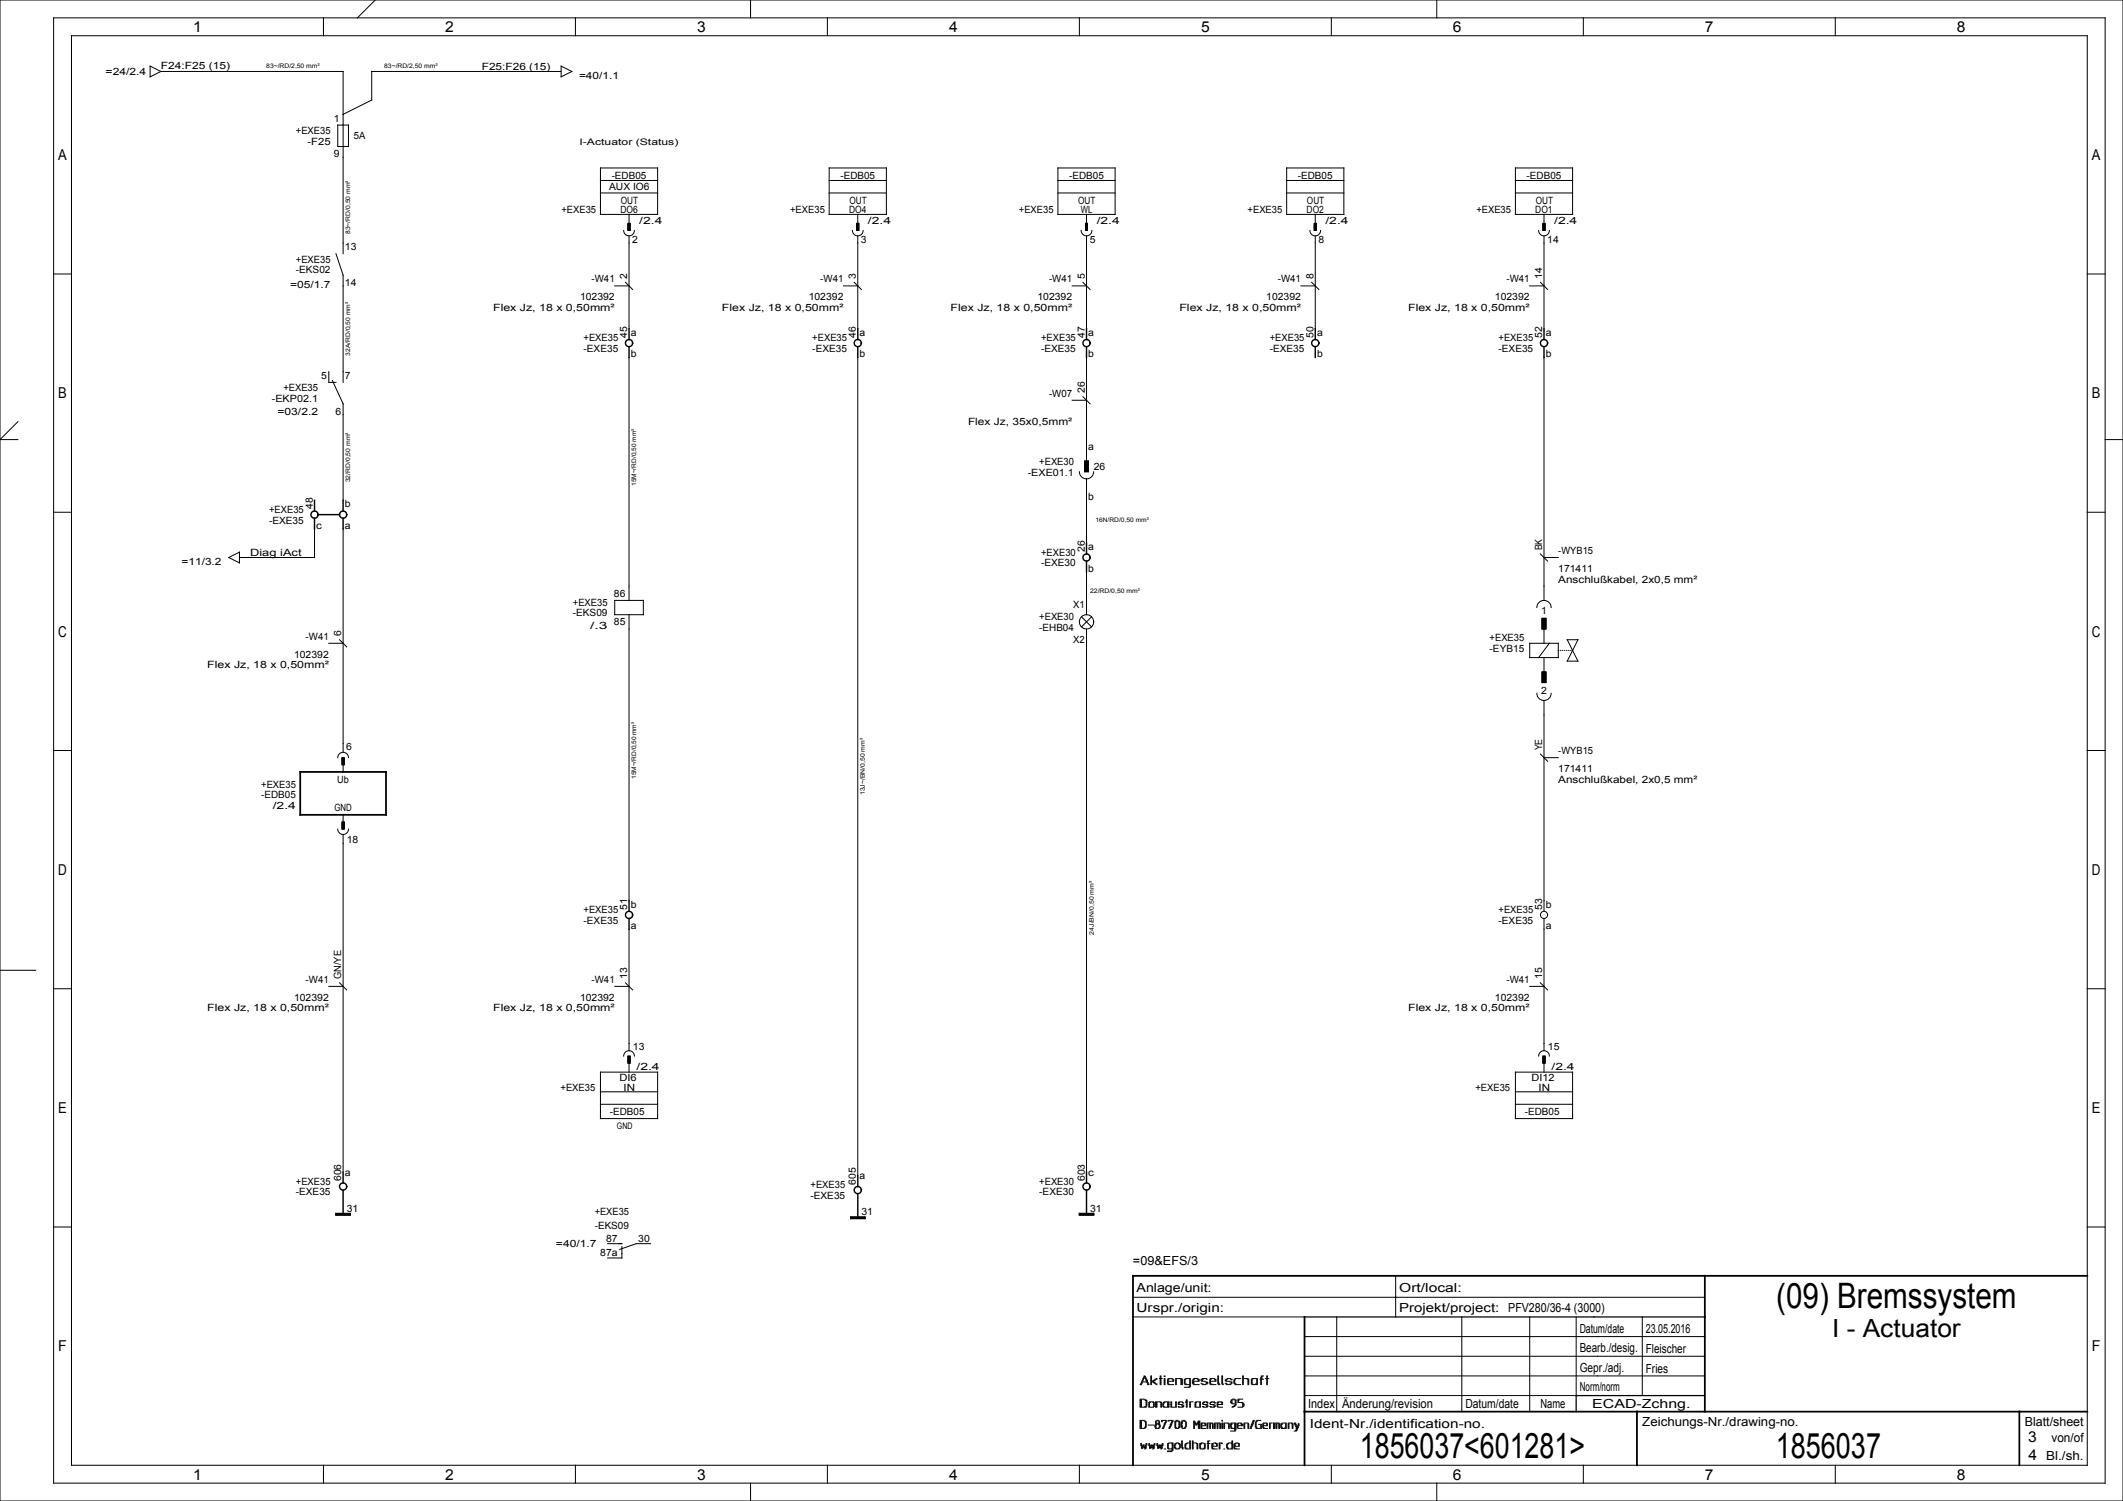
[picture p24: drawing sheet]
<svg xmlns="http://www.w3.org/2000/svg" width="594mm" height="420mm" viewBox="0 0 594 420" stroke-linecap="round" stroke-linejoin="round" font-family="sans-serif">
<defs><g id="words">
<g font-size="9.8">
<text x="497" y="365.9">(09) Bremssystem</text>
<text x="380.5" y="408">1856037&lt;601281&gt;</text>
<text x="496.9" y="408">1856037</text>
</g>
<text font-size="7" x="512.6" y="374.1">I - Actuator</text>
<g font-size="4.2">
<text x="54" y="9">1</text>
<text x="124.5" y="9">2</text>
<text x="195" y="9">3</text>
<text x="265.5" y="9">4</text>
<text x="336" y="9">5</text>
<text x="406.5" y="9">6</text>
<text x="477" y="9">7</text>
<text x="547.5" y="9">8</text>
<text x="16.3" y="44.8">A</text>
<text x="585.3" y="44.8">A</text>
<text x="16.3" y="111.5">B</text>
<text x="585.3" y="111.5">B</text>
<text x="16.3" y="178.2">C</text>
<text x="585.3" y="178.2">C</text>
<text x="16.3" y="244.8">D</text>
<text x="585.3" y="244.8">D</text>
<text x="16.3" y="311.5">E</text>
<text x="585.3" y="311.5">E</text>
<text x="16.3" y="378.2">F</text>
<text x="585.3" y="378.2">F</text>
<text x="567.5" y="403.5">3</text>
<text x="54" y="414">1</text>
<text x="124.5" y="414">2</text>
<text x="195" y="414">3</text>
<text x="265.5" y="414">4</text>
<text x="336" y="414">5</text>
<text x="406.5" y="414">6</text>
<text x="477" y="414">7</text>
<text x="547.5" y="414">8</text>
<text x="567.5" y="408.5">4</text>
</g>
<g font-size="3.5">
<text x="317" y="354">=09&amp;EFS/3</text>
<text x="318" y="361.5">Anlage/unit:</text>
<text x="391.5" y="361.5">Ort/local:</text>
<text x="318" y="367">Urspr./origin:</text>
<text x="391.5" y="367">Projekt/project:</text>
<text x="422" y="367">PFV280/36-4 (3000)</text>
<text x="442" y="372.9">Datum/date</text>
<text x="460.5" y="373">23.05.2016</text>
<text x="442" y="383.9">Gepr./adj.</text>
<text x="442" y="378.4">Bearb./desig.</text>
<text x="460.5" y="378.5">Fleischer</text>
<text x="442" y="389.3">Norm/norm</text>
<text x="460.5" y="384">Fries</text>
<text x="366" y="394">Index</text>
<text x="375.5" y="394">Änderung/revision</text>
<text x="410" y="394">Datum/date</text>
<text x="431" y="394">Name</text>
<text x="445.5" y="394">ECAD-Zchng.</text>
<text x="366.5" y="399.5">Ident-Nr./identification-no.</text>
<text x="459.5" y="399">Zeichungs-Nr./drawing-no.</text>
<text x="566.5" y="399">Blatt/sheet</text>
<text x="574" y="403.5">von/of</text>
<text x="572.5" y="408.5">Bl./sh.</text>
</g>
<g font-size="2.8">
<text x="29.6" y="21">=24/2.4</text>
<text x="45" y="19.4">F24:F25 (15)</text>
<text x="134.8" y="19.5">F25:F26 (15)</text>
<text x="162" y="22">=40/1.1</text>
<text x="93.4" y="34">1</text>
<text x="82.8" y="37.5">+EXE35</text>
<text x="86" y="40.5">-F25</text>
<text x="99" y="39">5A</text>
<text x="93.4" y="44">9</text>
<text x="170.4" y="53.2">AUX IO6</text>
<text x="171.1" y="50">-EDB05</text>
<text x="235.1" y="50">-EDB05</text>
<text x="299.1" y="50">-EDB05</text>
<text x="363.1" y="50">-EDB05</text>
<text x="427.1" y="50">-EDB05</text>
<text x="157.1" y="59.7">+EXE35</text>
<text x="173.6" y="59.6">DO6</text>
<text x="173.7" y="57">OUT</text>
<text x="221.1" y="59.7">+EXE35</text>
<text x="237.6" y="59.6">DO4</text>
<text x="237.7" y="57">OUT</text>
<text x="285.1" y="59.7">+EXE35</text>
<text x="301.7" y="57">OUT</text>
<text x="302.4" y="59.6">WL</text>
<text x="349.1" y="59.7">+EXE35</text>
<text x="365.6" y="59.6">DO2</text>
<text x="365.7" y="57">OUT</text>
<text x="413.1" y="59.7">+EXE35</text>
<text x="429.6" y="59.6">DO1</text>
<text x="429.7" y="57">OUT</text>
<text x="178.8" y="62.6">/2.4</text>
<text x="242.9" y="62.6">/2.4</text>
<text x="306.8" y="62.6">/2.4</text>
<text x="370.8" y="62.6">/2.4</text>
<text x="434.9" y="62.6">/2.4</text>
<text x="96.5" y="70">13</text>
<text x="176.9" y="68">2</text>
<text x="240.9" y="68">3</text>
<text x="304.9" y="68">5</text>
<text x="368.9" y="68">8</text>
<text x="432.9" y="68">14</text>
<text x="82.8" y="73.5">+EXE35</text>
<text x="82.8" y="76.5">-EKS02</text>
<text x="175.5" y="78" transform="rotate(-90 175.5 78)">2</text>
<text x="239.5" y="78" transform="rotate(-90 239.5 78)">3</text>
<text x="303.5" y="78" transform="rotate(-90 303.5 78)">5</text>
<text x="367.5" y="78" transform="rotate(-90 367.5 78)">8</text>
<text x="431.5" y="78" transform="rotate(-90 431.5 78)">14</text>
<text x="81.2" y="80.5">=05/1.7</text>
<text x="96.5" y="80">14</text>
<text x="162.3" y="84">102392</text>
<text x="165.5" y="79">-W41</text>
<text x="226.3" y="84">102392</text>
<text x="229.5" y="79">-W41</text>
<text x="290.3" y="84">102392</text>
<text x="293.5" y="79">-W41</text>
<text x="354.3" y="84">102392</text>
<text x="357.5" y="79">-W41</text>
<text x="418.3" y="84">102392</text>
<text x="421.5" y="79">-W41</text>
<text x="138" y="87">Flex Jz, 18 x 0,50mm²</text>
<text x="202" y="87">Flex Jz, 18 x 0,50mm²</text>
<text x="266" y="87">Flex Jz, 18 x 0,50mm²</text>
<text x="330" y="87">Flex Jz, 18 x 0,50mm²</text>
<text x="394" y="87">Flex Jz, 18 x 0,50mm²</text>
<text x="163.3" y="95.5">+EXE35</text>
<text x="175.5" y="94.5" transform="rotate(-90 175.5 94.5)">45</text>
<text x="176.5" y="94">a</text>
<text x="227.3" y="95.5">+EXE35</text>
<text x="239.5" y="94.5" transform="rotate(-90 239.5 94.5)">46</text>
<text x="240.5" y="94">a</text>
<text x="291.3" y="95.5">+EXE35</text>
<text x="303.5" y="94.5" transform="rotate(-90 303.5 94.5)">47</text>
<text x="304.5" y="94">a</text>
<text x="355.3" y="95.5">+EXE35</text>
<text x="367.5" y="94.5" transform="rotate(-90 367.5 94.5)">50</text>
<text x="368.5" y="94">a</text>
<text x="419.3" y="95.5">+EXE35</text>
<text x="431.5" y="94.5" transform="rotate(-90 431.5 94.5)">52</text>
<text x="432.5" y="94">a</text>
<text x="163.3" y="98.5">-EXE35</text>
<text x="176.5" y="100">b</text>
<text x="227.3" y="98.5">-EXE35</text>
<text x="240.5" y="100">b</text>
<text x="291.3" y="98.5">-EXE35</text>
<text x="304.5" y="100">b</text>
<text x="355.3" y="98.5">-EXE35</text>
<text x="368.5" y="100">b</text>
<text x="419.3" y="98.5">-EXE35</text>
<text x="432.5" y="100">b</text>
<text x="89.9" y="106">5</text>
<text x="96.5" y="106">7</text>
<text x="76" y="112.5">-EKP02.1</text>
<text x="79.3" y="109.5">+EXE35</text>
<text x="293.5" y="111">-W07</text>
<text x="303.5" y="110" transform="rotate(-90 303.5 110)">26</text>
<text x="77.7" y="116">=03/2.2</text>
<text x="93.9" y="116">6</text>
<text x="270.8" y="119">Flex Jz, 35x0,5mm²</text>
<text x="304.5" y="126">a</text>
<text x="290.8" y="130.2">+EXE30</text>
<text x="306" y="131.5">26</text>
<text x="287.5" y="133.2">-EXE01.1</text>
<text x="75.3" y="143.5">+EXE35</text>
<text x="87.5" y="142.5" transform="rotate(-90 87.5 142.5)">48</text>
<text x="96.5" y="142">b</text>
<text x="304.5" y="140">b</text>
<text x="75.3" y="146.5">-EXE35</text>
<text x="88.5" y="148">c</text>
<text x="96.5" y="148">a</text>
<text x="70" y="155.5">Diag iAct</text>
<text x="291.3" y="155.5">+EXE30</text>
<text x="303.5" y="154.5" transform="rotate(-90 303.5 154.5)">26</text>
<text x="304.5" y="154">a</text>
<text x="431.5" y="154" transform="rotate(-90 431.5 154)">BK</text>
<text x="436" y="155">-WYB15</text>
<text x="50.8" y="158">=11/3.2</text>
<text x="291.3" y="158.5">-EXE30</text>
<text x="304.5" y="160">b</text>
<text x="436" y="160">171411</text>
<text x="171.8" y="167">86</text>
<text x="436" y="163">Anschlußkabel, 2x0,5 mm²</text>
<text x="160.3" y="169.5">+EXE35</text>
<text x="160.3" y="172.5">-EKS09</text>
<text x="290.8" y="173.5">+EXE30</text>
<text x="300.3" y="170">X1</text>
<text x="431.2" y="171.9">1</text>
<text x="85.5" y="179">-W41</text>
<text x="95.5" y="178" transform="rotate(-90 95.5 178)">6</text>
<text x="165.1" y="176">/.3</text>
<text x="171.8" y="175">85</text>
<text x="290.8" y="176.5">-EHB04</text>
<text x="300.3" y="180">X2</text>
<text x="416.8" y="179.5">+EXE35</text>
<text x="82.3" y="184">102392</text>
<text x="416.8" y="182.5">-EYB15</text>
<text x="58" y="187">Flex Jz, 18 x 0,50mm²</text>
<text x="431.2" y="194.2">2</text>
<text x="96.9" y="209.9">6</text>
<text x="431.5" y="210" transform="rotate(-90 431.5 210)">YE</text>
<text x="436" y="216">171411</text>
<text x="436" y="211">-WYB15</text>
<text x="73.1" y="220.6">+EXE35</text>
<text x="94.4" y="219">Ub</text>
<text x="436" y="219">Anschlußkabel, 2x0,5 mm²</text>
<text x="73.1" y="223.2">-EDB05</text>
<text x="76.3" y="226.3">/2.4</text>
<text x="93.6" y="227">GND</text>
<text x="97" y="236">18</text>
<text x="163.3" y="255.5">+EXE35</text>
<text x="175.5" y="254.5" transform="rotate(-90 175.5 254.5)">51</text>
<text x="176.5" y="254">b</text>
<text x="419.3" y="255.5">+EXE35</text>
<text x="431.5" y="254.5" transform="rotate(-90 431.5 254.5)">53</text>
<text x="432.5" y="254">b</text>
<text x="163.3" y="258.5">-EXE35</text>
<text x="176.5" y="260">a</text>
<text x="419.3" y="258.5">-EXE35</text>
<text x="432.5" y="260">a</text>
<text x="85.5" y="275">-W41</text>
<text x="95.5" y="274" transform="rotate(-90 95.5 274)">GN/YE</text>
<text x="165.5" y="275">-W41</text>
<text x="175.5" y="274" transform="rotate(-90 175.5 274)">13</text>
<text x="421.5" y="275">-W41</text>
<text x="431.5" y="274" transform="rotate(-90 431.5 274)">15</text>
<text x="82.3" y="280">102392</text>
<text x="162.3" y="280">102392</text>
<text x="418.3" y="280">102392</text>
<text x="58" y="283">Flex Jz, 18 x 0,50mm²</text>
<text x="138" y="283">Flex Jz, 18 x 0,50mm²</text>
<text x="394" y="283">Flex Jz, 18 x 0,50mm²</text>
<text x="177.1" y="293.9">13</text>
<text x="433.1" y="293.9">15</text>
<text x="178.1" y="299.4">/2.4</text>
<text x="434.1" y="299.4">/2.4</text>
<text x="156.8" y="305.2">+EXE35</text>
<text x="173.3" y="302.4">DI6</text>
<text x="174.5" y="305.3">IN</text>
<text x="412.8" y="305.2">+EXE35</text>
<text x="428.5" y="302.4">DI12</text>
<text x="430.5" y="305.3">IN</text>
<text x="170.6" y="312">-EDB05</text>
<text x="426.6" y="312">-EDB05</text>
<text x="96.5" y="329">a</text>
<text x="304.5" y="329">c</text>
<text x="82.8" y="334.5">-EXE35</text>
<text x="82.8" y="331.5">+EXE35</text>
<text x="95.5" y="330.5" transform="rotate(-90 95.5 330.5)">606</text>
<text x="226.8" y="332.5">+EXE35</text>
<text x="226.8" y="335.5">-EXE35</text>
<text x="239.5" y="331.5" transform="rotate(-90 239.5 331.5)">605</text>
<text x="240.5" y="330">a</text>
<text x="290.8" y="334.5">-EXE30</text>
<text x="290.8" y="331.5">+EXE30</text>
<text x="303.5" y="330.5" transform="rotate(-90 303.5 330.5)">603</text>
<text x="97" y="339">31</text>
<text x="166.4" y="340">+EXE35</text>
<text x="241" y="340">31</text>
<text x="305" y="339">31</text>
<text x="166.4" y="344">-EKS09</text>
<text x="169.6" y="347.4">87</text>
<text x="178.6" y="347.4">30</text>
<text x="155.6" y="349">=40/1.7</text>
<text x="167.9" y="351.4">87a</text>
</g>
<g font-size="2.5">
<text x="162.1" y="40.5">I-Actuator (Status)</text>
<text x="172.6" y="315.8">GND</text>
</g>
<g font-size="1.7">
<text x="74.5" y="19">83~/RD/2,50 mm²</text>
<text x="107.5" y="19">83~/RD/2,50 mm²</text>
<text x="98" y="65.5" transform="rotate(-90 98 65.5)">83~/RD/0,50 mm²</text>
<text x="98" y="99.5" transform="rotate(-90 98 99.5)">32A/RD/0,50 mm²</text>
<text x="98" y="135" transform="rotate(-90 98 135)">32/RD/0,50 mm²</text>
<text x="178" y="136" transform="rotate(-90 178 136)">15M~/RD/0,50 mm²</text>
<text x="306.5" y="146">16N/RD/0,50 mm²</text>
<text x="305" y="166">22/RD/0,50 mm²</text>
<text x="178" y="218" transform="rotate(-90 178 218)">15M~/RD/0,50 mm²</text>
<text x="242" y="222.5" transform="rotate(-90 242 222.5)">13J~/BN/0,50 mm²</text>
<text x="306" y="261.5" transform="rotate(-90 306 261.5)">24J/BN/0,50 mm²</text>
</g>
</g></defs>
<g fill="none" stroke="#000" stroke-width=".28">
<path d="M0 0h594v420h-594zM15 5h574v410h-574zM20 10h564v400h-564zM42 18.5l3 1.5-3 1.5zM90.5 5v5M105 0l-5 5M157 18.5l3 1.5-3 1.5zM161 5v5M210 0v5M231.5 5v5M302 5v5M372.5 5v5"/>
<path d="M402 0v5M443 5v5M513.5 5v5M45 20h51v51M94.5 35h3v6h-3zM157 20h-53v8l-8 4M168 54h16M168 47h16v13h-16zM168 50.5h16M232 54h16M232 47h16v13h-16zM232 50.5h16"/>
<path d="M296 54h16M296 47h16v13h-16zM296 50.5h16M360 54h16M360 47h16v13h-16zM360 50.5h16M424 47h16v13h-16zM424 54h16M424 50.5h16M15 76.7h5M94 71l2 6v30M172 80h4"/>
<path d="M174.5 64.5a1.5 1.5 0 0 0 1.5 1.5 1.5 1.5 0 0 0 1.5-1.5M175 79l2 2M175.8 62.5h.4v2h-.4zM175.8 62.6h.4M175.8 62.7h.4M175.8 62.8h.4M175.8 62.9h.4M175.8 63h.4M175.8 63.1h.4M175.8 63.2h.4M175.8 63.3h.4M175.8 63.4h.4"/>
<path d="M175.8 63.5h.4M175.8 63.6h.4M175.8 63.7h.4M175.8 63.8h.4M175.8 63.9h.4M175.8 64h.4M175.8 64.1h.4M175.8 64.2h.4M175.8 64.3h.4M175.8 64.4h.4M176 60v2.5M176 66v26"/>
<path d="M236 80h4M238.5 64.5a1.5 1.5 0 0 0 1.5 1.5 1.5 1.5 0 0 0 1.5-1.5M239 79l2 2M239.7 62.5h.6v2h-.6zM239.7 62.6h.6M239.7 62.7h.6M239.7 62.8h.6M239.7 62.9h.6M239.7 63h.6M239.7 63.1h.6M239.7 63.2h.6M239.7 63.3h.6"/>
<path d="M239.7 63.4h.6M239.7 63.5h.6M239.7 63.6h.6M239.7 63.7h.6M239.7 63.8h.6M239.7 63.9h.6M239.7 64h.6M239.7 64.1h.6M239.7 64.2h.6M239.7 64.3h.6M239.7 64.4h.6M240 60v2.5"/>
<path d="M240 66v26M300 80h4M302.5 64.5a1.5 1.5 0 0 0 1.5 1.5 1.5 1.5 0 0 0 1.5-1.5M303 79l2 2M303.8 62.5h.5v2h-.5zM303.8 62.6h.5M303.8 62.7h.5M303.8 62.8h.5M303.8 62.9h.5M303.8 63h.5M303.8 63.1h.5M303.8 63.2h.5"/>
<path d="M303.8 63.3h.5M303.8 63.4h.5M303.8 63.5h.5M303.8 63.6h.5M303.8 63.7h.5M303.8 63.8h.5M303.8 63.9h.5M303.8 64h.5M303.8 64.1h.5M303.8 64.2h.5M303.8 64.3h.5M303.8 64.4h.5"/>
<path d="M304 60v2.5M304 66v26M364 80h4M366.5 64.5a1.5 1.5 0 0 0 1.5 1.5 1.5 1.5 0 0 0 1.5-1.5M367 79l2 2M367.8 62.5h.4v2h-.4zM367.8 62.6h.4M367.8 62.7h.4M367.8 62.8h.4M367.8 62.9h.4M367.8 63h.4M367.8 63.1h.4"/>
<path d="M367.8 63.2h.4M367.8 63.3h.4M367.8 63.4h.4M367.8 63.5h.4M367.8 63.6h.4M367.8 63.7h.4M367.8 63.8h.4M367.8 63.9h.4M367.8 64h.4M367.8 64.1h.4M367.8 64.2h.4M367.8 64.3h.4"/>
<path d="M367.8 64.4h.4M368 60v2.5M368 66v26M428 80h4M430.5 64.5a1.5 1.5 0 0 0 1.5 1.5 1.5 1.5 0 0 0 1.5-1.5M431 79l2 2M431.7 62.5h.6v2h-.6zM431.7 62.6h.6M431.7 62.7h.6M431.7 62.8h.6M431.7 62.9h.6M431.7 63h.6"/>
<path d="M431.7 63.1h.6M431.7 63.2h.6M431.7 63.3h.6M431.7 63.4h.6M431.7 63.5h.6M431.7 63.6h.6M431.7 63.7h.6M431.7 63.8h.6M431.7 63.9h.6M431.7 64h.6M431.7 64.1h.6M431.7 64.2h.6"/>
<path d="M431.7 64.3h.6M431.7 64.4h.6M432 60v2.5M432 66v26M584 76.7h5M176 100v68M240 100v229M304 100v29M432 100v68M5 118l-5 5h5M92 104v3h2M93 106.5l3 6.5v27"/>
<path d="M300 112h4M303 111l2 2M302 132a2 2 0 0 0 2 2 2 2 0 0 0 2-2M303.5 129h1M303.5 129.1h1M303.5 129.2h1M303.5 129.3h1M303.5 129.4h1M303.5 129.5h1M303.5 129.6h1M303.5 129.7h1M303.5 129.8h1"/>
<path d="M303.5 129.9h1M303.5 130h1M303.5 130.1h1M303.5 130.2h1M303.5 130.3h1M303.5 130.4h1M303.5 130.5h1M303.5 130.6h1M303.5 130.7h1M303.5 130.8h1M303.5 130.9h1M303.5 131h1"/>
<path d="M303.5 131.1h1M303.5 131.2h1M303.5 131.3h1M303.5 131.4h1M303.5 131.5h1M303.5 131.6h1M303.5 131.7h1M303.5 131.8h1M303.5 131.9h1M303.5 129h1v3h-1zM304 134v18M589 123h5"/>
<path d="M15 143.3h5M64 156l3-1.5v3zM88 148v8h-21M96 148v62.5M304 160v12M431 155l2 2M432 156h4M584 143.3h5M92 180h4M95 179l2 2M172 168h8v4h-8zM176 172v80"/>
<path d="M302.6 172.6l2.8 2.8M304 176v152M305.4 172.6l-2.8 2.8M428 180h8v4h-8zM430 170a2 2 0 0 1 2-2 2 2 0 0 1 2 2M431.5 173.1h1M431.5 173.2h1M431.5 173.3h1M431.5 173.4h1M431.5 173.5h1M431.5 173.6h1M431.5 173.7h1"/>
<path d="M431.5 173.8h1M431.5 173.9h1M431.5 174h1M431.5 174.1h1M431.5 174.2h1M431.5 174.3h1M431.5 174.4h1M431.5 174.5h1M431.5 174.6h1M431.5 174.7h1M431.5 174.8h1M431.5 174.9h1"/>
<path d="M431.5 175h1M431.5 175.1h1M431.5 175.2h1M431.5 175.3h1M431.5 175.4h1M431.5 175.5h1M431.5 175.6h1M431.5 175.7h1M431.5 175.8h1M431.5 175.9h1M431.5 173h1v3h-1zM432 176v4"/>
<path d="M433.5 180l-3 4M438.5 179l3 6h-3l3-6zM430 194a2 2 0 0 0 2 2 2 2 0 0 0 2-2M431.5 188h1v3h-1zM431.5 188.1h1M431.5 188.2h1M431.5 188.3h1M431.5 188.4h1M431.5 188.5h1M431.5 188.6h1M431.5 188.7h1M431.5 188.8h1"/>
<path d="M431.5 188.9h1M431.5 189h1M431.5 189.1h1M431.5 189.2h1M431.5 189.3h1M431.5 189.4h1M431.5 189.5h1M431.5 189.6h1M431.5 189.7h1M431.5 189.8h1M431.5 189.9h1M431.5 190h1"/>
<path d="M431.5 190.1h1M431.5 190.2h1M431.5 190.3h1M431.5 190.4h1M431.5 190.5h1M431.5 190.6h1M431.5 190.7h1M431.5 190.8h1M431.5 190.9h1M431.5 191h1M432 184v4M432 196v59"/>
<path d="M15 210h5M94.5 212a1.5 1.5 0 0 1 1.5-1.5 1.5 1.5 0 0 1 1.5 1.5M95.7 212h.6v2l-.6-.1zM95.7 212.1h.6M95.7 212.2h.6M95.7 212.3h.6M95.7 212.4h.6M95.7 212.5h.6M95.7 212.6h.6M95.7 212.7h.6M95.7 212.8h.6M95.7 212.9h.6"/>
<path d="M95.7 213h.6M95.7 213.1h.6M95.7 213.2h.6M95.7 213.3h.6M95.7 213.4h.6M95.7 213.5h.6M95.7 213.6h.6M95.7 213.7h.6M95.7 213.8h.6M95.7 213.9h.6M96 214v2M431 211l2 2"/>
<path d="M432 212h4M584 210h5M94.5 232a1.5 1.5 0 0 0 1.5 1.5 1.5 1.5 0 0 0 1.5-1.5M95.7 230h.6M95.7 230.1h.6M95.7 230.2h.6M95.7 230.3h.6M95.7 230.4h.6M95.7 230.5h.6M95.7 230.6h.6M95.7 230.7h.6M95.7 230.8h.6"/>
<path d="M95.7 230.9h.6M95.7 231h.6M95.7 231.1h.6M95.7 231.2h.6M95.7 231.3h.6M95.7 231.4h.6M95.7 231.5h.6M95.7 231.6h.6M95.7 231.7h.6M95.7 231.8h.6M95.7 231.9h.6M95.7 230h.6v2h-.6z"/>
<path d="M96 228v2M96 233.5v94.5M432 257v37M0 271.5h10M15 276.7h5M92 276h4M95 275l2 2M172 276h4M175 275l2 2M176 260v34M428 276h4M431 275l2 2"/>
<path d="M584 276.7h5M174.5 295.5a1.5 1.5 0 0 1 1.5-1.5 1.5 1.5 0 0 1 1.5 1.5M175.8 295.6h.4M175.8 295.7h.4M175.8 295.8h.4M175.8 295.9h.4M175.8 296h.4M175.8 296.1h.4M175.8 296.2h.4M175.8 296.3h.4M175.8 296.4h.4M175.8 296.5h.4"/>
<path d="M175.8 296.6h.4M175.8 296.7h.4M175.8 296.8h.4M175.8 296.9h.4M175.8 297h.4M175.8 297.1h.4M175.8 297.2h.4M175.8 297.3h.4M175.8 297.4h.4M175.8 295.5h.4v2h-.4zM176 297.5v2.5M430.5 295.5a1.5 1.5 0 0 1 1.5-1.5 1.5 1.5 0 0 1 1.5 1.5"/>
<path d="M431.7 295.6h.6M431.7 295.7h.6M431.7 295.8h.6M431.7 295.9h.6M431.7 296h.6M431.7 296.1h.6M431.7 296.2h.6M431.7 296.3h.6M431.7 296.4h.6M431.7 296.5h.6M431.7 296.6h.6M431.7 296.7h.6"/>
<path d="M431.7 296.8h.6M431.7 296.9h.6M431.7 297h.6M431.7 297.1h.6M431.7 297.2h.6M431.7 297.3h.6M431.7 297.4h.6M431.7 295.5h.6v2h-.6zM432 297.5v2.5M168 300h16v13h-16zM168 305.5h16M168 309h16"/>
<path d="M424 300h16v13h-16zM424 305.5h16M424 309h16M94 339.6h4M94 339.7h4M94 339.8h4M94 339.9h4M94 339.5h4v.5h-4zM302 339.5h4v.5h-4zM302 339.6h4M302 339.7h4M302 339.8h4"/>
<path d="M302 339.9h4M15 343.3h5M170 348h4M174 348.8v3.2h-4M182 348h-4l-4.6 1.6M238 340.6h4M238 340.7h4M238 340.8h4M238 340.9h4M238 340.5h4v.5h-4zM390.5 357v11.5M584 343.3h5"/>
<path d="M317 363h160M317 368.5h48M365 379.5h112M365 374h112M374 368.5v26.5M409 368.5v26.5M428 368.5v26.5M441 368.5v22M459.5 368.5v22M319 398h.4M319 387.4h.4M319 398.6h.4"/>
<path d="M319 399.5h.4M319 393h.4M319 399.1h.4M319 398.8h.4M319 398.9h.4M319 392.1h.4M319 392.6h.4M319 399.3h.4M319 397.6h.4M319 392.8h.4M319 398.4h.4M319 392.4h.4"/>
<path d="M319 399.7h1.3M319 393.6h.4M319 393.8h1.7M319 398.2h.4M319 393.2h.4M319 392.3h.4M319 391.9h.4M319 391.7h.4M319 397.8h.4M319 393.4h.4M319 397.4h1.1M319 391.5h1.1"/>
<path d="M319.2 387.1h.4M319.2 387.2h.2M319.4 386.9h.2M319.4 386.7h1.7M319.6 386.5h.2M319.6 386.3h.2M319.8 385.9h.1M319.8 385.7h.3M319.8 386.1h.1M319.9 385.6h.2M319.9 385.4h.6M320.1 397.6h.4"/>
<path d="M320.1 385h.2M320.1 385.2h.4M320.1 391.7h.6M320.3 399.5h.2M320.3 399.3h.4M320.3 385.6h.4M320.3 393.6h.4M320.3 397.8h.4M320.5 385.9h.4M320.5 398h.2M320.5 398.6h.2M320.5 399.1h.2"/>
<path d="M320.5 398.8h.2M320.5 398.9h.2M320.5 398.4h.2M320.5 385.7h.2M320.5 398.2h.2M320.5 391.9h.4M320.7 386.5h.4M320.7 393h.2M320.7 392.1h.2M320.7 392.6h.2M320.7 392.8h.2M320.7 392.4h.2"/>
<path d="M320.7 393.2h.2M320.7 386.1h.2M320.7 386.3h.4M320.7 392.3h.2M320.7 393.4h.2M320.9 386.9h.4M321.1 387.4h.3M321.1 387.1h.2M321.1 387.2h.3M321.3 398.8h1.5M321.4 393h.2M321.4 392.6h.2"/>
<path d="M321.4 392.8h.2M321.4 392.4h.4M321.4 393.6h.2M321.4 393.8h1.4M321.4 393.2h.2M321.4 393.4h.2M321.6 392.3h1.2M322 385.9h.2M322 387.4h.2M322 386.5h.2M322 387.1h.2M322 386.9h.2"/>
<path d="M322 386.7h.4M322 385h.2M322 385.6h.2M322 385.7h.2M322 387.2h.2M322 386.1h.2M322 385.2h.2M322 386.3h.2M322 385.4h.2M322.4 386.5h.4M322.6 386.7h.3M322.6 392.4h.3"/>
<path d="M322.6 386.3h.5M322.8 393h.1M322.8 392.6h.1M322.8 386.9h.3M322.8 392.8h.1M322.8 393.6h.1M322.8 393.2h.1M322.8 393.4h.1M322.9 387.1h.4M322.9 386.1h.4M323.1 385.9h.6M323.1 399.1h.2"/>
<path d="M323.1 398.8h.4M323.1 398.9h.4M323.1 399.3h.4M323.3 398h.2M323.3 398.6h.4M323.3 399.5h.2M323.3 393h.4M323.3 392.6h.4M323.3 397.6h.4M323.3 392.8h.4M323.3 398.4h1.1M323.3 392.4h.4"/>
<path d="M323.3 399.7h1M323.3 393.6h.4M323.3 393.8h.4M323.3 387.2h.4M323.3 398.2h.2M323.3 393.2h.4M323.3 392.3h1.5M323.3 397.8h.2M323.3 393.4h.4M323.5 387.4h.2M323.5 385.7h.2M323.7 397.4h.4"/>
<path d="M324.1 398.6h.3M324.1 397.6h.3M324.1 398.2h.3M324.3 398h.1M324.3 399.5h.1M324.3 398.8h.3M324.3 399.3h.3M324.3 397.8h.1M324.4 399.1h.2M324.4 398.9h.2M324.4 385.7h.8M324.6 385.9h.2"/>
<path d="M324.6 387.4h.2M324.6 386.5h.2M324.6 387.1h.2M324.6 386.9h.2M324.6 386.7h.2M324.6 385h.2M324.6 392.4h.4M324.6 385.6h.2M324.6 387.2h.2M324.6 386.1h.2M324.6 385.2h.2M324.6 386.3h.2"/>
<path d="M324.6 385.4h.2M324.8 393h.2M324.8 392.6h.2M324.8 392.8h.2M324.8 393.6h.2M324.8 393.8h.2M324.8 393.2h.2M324.8 393.4h.2M325 397.6h.2M325 397.8h.2M325 397.4h1.3M325.2 399.7h.4"/>
<path d="M325.4 399.5h.2M325.4 393h.2M325.4 392.6h.4M325.4 399.3h.4M325.4 392.8h.2M325.4 393.6h.4M325.4 393.2h.2M325.4 393.4h.2M325.6 399.1h.2M325.6 398.9h.2M325.6 392.4h.3M325.6 393.8h1.5"/>
<path d="M325.8 385.9h.1M325.8 387.4h.1M325.8 386.5h.1M325.8 398.6h.1M325.8 398.8h.1M325.8 387.1h.1M325.8 386.9h.1M325.8 386.7h.1M325.8 398.4h.3M325.8 385h.1M325.8 385.7h.1M325.8 387.2h.1"/>
<path d="M325.8 386.1h.1M325.8 385.2h.1M325.8 386.3h.1M325.8 392.3h1.3M325.9 398h.4M325.9 398.2h.2M326.1 397.6h.4M326.1 397.8h.2M326.7 385.9h.4M326.7 386.5h1.7M326.7 393h.4M326.7 387.1h.2"/>
<path d="M326.7 392.6h.4M326.7 386.9h.2M326.7 386.7h.2M326.7 392.8h.4M326.7 392.4h.4M326.7 393.6h.4M326.7 387.2h.4M326.7 393.2h.4M326.7 386.1h.2M326.7 386.3h.2M326.7 393.4h.4M326.9 387.4h1.5"/>
<path d="M326.9 397.6h.2M326.9 385.7h1.1M326.9 397.4h1.3M327.1 399.5h.3M327.1 399.7h.2M327.3 399.1h.3M327.3 399.3h.1M327.4 398.6h.4M327.4 398.8h.4M327.4 398.9h.2M327.6 393h.2M327.6 392.6h.2"/>
<path d="M327.6 392.8h.2M327.6 398.4h.2M327.6 392.4h.2M327.6 393.6h.2M327.6 393.8h1.5M327.6 398.2h.4M327.6 393.2h.2M327.6 392.3h.2M327.6 393.4h.2M327.8 398h.2M327.8 397.6h.4M327.8 397.8h.4"/>
<path d="M328 385.9h.4M328.2 386.1h.2M328.2 386.3h.2M328.8 398h.1M328.8 398.6h.1M328.8 399.5h.3M328.8 399.1h.1M328.8 398.8h.1M328.8 398.9h.1M328.8 399.3h.1M328.8 397.6h.5M328.8 398.4h.1"/>
<path d="M328.8 398.2h.1M328.8 397.8h.3M328.9 385.9h.2M328.9 387.4h.2M328.9 386.5h.2M328.9 393h.2M328.9 387.1h.2M328.9 392.6h.2M328.9 386.9h.2M328.9 386.7h.2M328.9 392.8h.2M328.9 392.4h.2"/>
<path d="M328.9 399.7h.8M328.9 393.6h.2M328.9 385.7h1.7M328.9 387.2h.2M328.9 393.2h.2M328.9 386.1h.2M328.9 386.3h.2M328.9 392.3h.2M328.9 393.4h.2M329.1 397.4h.4M329.5 397.6h.4M329.7 399.5h.4"/>
<path d="M329.7 393h1.1M329.7 392.6h.2M329.7 399.3h.4M329.7 392.8h.2M329.7 392.4h.4M329.7 393.6h.2M329.7 393.8h1.3M329.7 397.8h.4M329.9 398h.2M329.9 398.6h.2M329.9 399.1h.2M329.9 398.8h.2"/>
<path d="M329.9 398.9h.2M329.9 398.4h.2M329.9 398.2h.2M329.9 392.3h.9M330.4 385.9h.4M330.4 398h.4M330.4 387.4h.4M330.4 386.5h.4M330.4 398.6h.2M330.4 399.1h.4M330.4 398.8h.2M330.4 398.9h.4"/>
<path d="M330.4 387.1h.4M330.4 386.9h.4M330.4 399.3h.4M330.4 386.7h.4M330.4 398.4h.4M330.4 387.2h.4M330.4 398.2h.4M330.4 386.1h.4M330.4 386.3h.4M330.6 399.5h.2M330.6 397.6h.6M330.6 393.2h.6"/>
<path d="M330.6 397.8h.2M330.8 392.4h.2M330.8 399.7h.8M330.8 393.6h.4M331 392.6h.2M331 393.4h.2M331 397.4h.4M331.4 385.9h.4M331.4 386.5h.2M331.4 399.5h.4M331.4 387.1h.2M331.4 386.9h.2"/>
<path d="M331.4 386.7h.2M331.4 397.6h.4M331.4 388.2h1.5M331.4 387.2h.5M331.4 386.1h.2M331.4 386.3h.2M331.6 387.4h1.5M331.6 399.3h.2M331.6 397.8h.2M331.8 398h.1M331.8 398.6h.1M331.8 399.1h.1"/>
<path d="M331.8 398.8h.1M331.8 398.9h.1M331.8 398.4h.1M331.8 392.4h.3M331.8 385.7h1.3M331.8 398.2h.1M331.8 392.3h.5M331.9 393h.2M331.9 392.1h.2M331.9 392.6h.2M331.9 392.8h.2M331.9 393.6h.2"/>
<path d="M331.9 393.8h.2M331.9 393.2h.2M331.9 391.9h.2M331.9 391.7h.2M331.9 393.4h.2M332.7 388h.4M332.9 385.9h.2M332.9 386.5h.2M332.9 393h.2M332.9 387.1h.2M332.9 392.6h.2M332.9 386.9h.2"/>
<path d="M332.9 386.7h.2M332.9 392.8h.2M332.9 392.4h.2M332.9 393.6h.2M332.9 393.8h.2M332.9 387.2h.2M332.9 393.2h.2M332.9 386.1h.2M332.9 386.3h.2M332.9 392.3h.9M332.9 393.4h.2M332.9 387.6h.2"/>
<path d="M332.9 387.8h.2M333.6 386.5h1.9M333.6 387.1h.4M333.6 386.9h.4M333.6 386.7h.4M333.6 386.3h.2M333.8 385.9h.4M333.8 387.2h.4M333.8 386.1h.2M334 398h.4M334 387.4h1.5M334 398.6h.2"/>
<path d="M334 399.5h.2M334 399.1h.2M334 398.8h.2M334 398.9h.2M334 399.3h.2M334 397.6h.2M334 398.4h.2M334 399.7h.2M334 385.7h1.1M334 398.2h.2M334 397.8h.4M334.4 393h.2"/>
<path d="M334.4 392.6h.2M334.4 392.8h.2M334.4 398.4h.4M334.4 392.4h.4M334.4 393.6h.2M334.4 393.8h1.5M334.4 398.2h.2M334.4 393.2h.2M334.4 393.4h.2M334.6 398.6h.3M334.6 398.8h.3M334.6 392.3h1.3"/>
<path d="M334.9 398.4h.2M334.9 398.2h.2M335.1 385.9h.4M335.1 398h.6M335.1 386.1h.4M335.1 397.8h.6M335.3 398.6h.4M335.3 399.5h.4M335.3 399.1h.4M335.3 398.8h.4M335.3 398.9h.4M335.3 399.3h.4"/>
<path d="M335.3 397.6h.4M335.3 398.4h.4M335.3 399.7h.4M335.3 398.2h.4M335.3 386.3h.2M335.7 393h.2M335.7 392.6h.2M335.7 392.8h.2M335.7 392.4h.2M335.7 393.6h.2M335.7 393.2h.2M335.7 393.4h.2"/>
<path d="M336.1 385.9h.5M336.1 398.6h.2M336.1 399.5h.2M336.1 399.1h.2M336.1 398.8h.2M336.1 398.9h1.3M336.1 387.1h.2M336.1 399.3h.2M336.1 398.4h.3M336.1 399.7h1.3M336.1 398.2h1.1M336.1 386.1h.3"/>
<path d="M336.1 386.3h.3M336.3 386.5h.9M336.3 387.2h.3M336.4 387.4h1M336.4 392.6h.2M336.4 392.8h.4M336.4 393.6h.4M336.4 385.7h1.2M336.6 393h1.1M336.6 392.4h.4M336.6 393.8h1.1M336.8 392.3h.9"/>
<path d="M337 398.4h.4M337.2 398.6h.2M337.2 398.8h.2M337.2 386.7h.5M337.4 387.2h.3M337.4 393.2h.5M337.6 385.9h.1M337.6 387.1h.3M337.6 386.9h.3M337.6 392.4h.3M337.6 393.6h.3M337.7 398.6h.2"/>
<path d="M337.7 399.5h.2M337.7 399.1h.2M337.7 398.8h.2M337.7 398.9h.2M337.7 392.6h.2M337.7 399.3h.2M337.7 398.4h.2M337.7 399.7h.2M337.7 398.2h1.6M337.7 393.4h.2M338.5 385.9h.4M338.5 386.5h1.7"/>
<path d="M338.5 398.6h.2M338.5 399.5h.2M338.5 399.1h.2M338.5 398.8h.2M338.5 398.9h.2M338.5 387.1h.2M338.5 392.6h.2M338.5 386.9h.2M338.5 399.3h.2M338.5 386.7h.2M338.5 392.8h.2M338.5 398.4h.2"/>
<path d="M338.5 399.7h.2M338.5 393.6h.4M338.5 387.2h.6M338.5 386.1h.2M338.5 386.3h.2M338.7 387.4h1.5M338.7 393h.9M338.7 392.4h.4M338.7 385.7h1.1M338.7 393.8h1.1M338.9 392.3h.9M339.1 398.4h.3"/>
<path d="M339.3 398.6h.1M339.3 399.5h.1M339.3 399.1h.1M339.3 398.8h.1M339.3 398.9h.1M339.3 399.3h.1M339.3 399.7h.1M339.4 393.2h.6M339.6 392.4h.4M339.6 393.6h.4M339.8 385.9h.4M339.8 398.6h.2"/>
<path d="M339.8 399.5h.2M339.8 399.1h.2M339.8 398.8h.2M339.8 398.9h.2M339.8 392.6h.2M339.8 399.3h.2M339.8 398.4h.2M339.8 399.7h.2M339.8 398.2h1.5M339.8 393.4h.2M340 386.1h.2M340 386.3h.2"/>
<path d="M340.6 398.6h.1M340.6 399.5h.1M340.6 393h1.5M340.6 399.1h.1M340.6 398.8h.1M340.6 398.9h.1M340.6 392.6h.1M340.6 399.3h.1M340.6 392.8h.1M340.6 398.4h.1M340.6 392.4h.3M340.6 399.7h.1"/>
<path d="M340.6 393.6h.1M340.6 393.2h.1M340.6 393.4h.1M340.7 385.9h.2M340.7 386.5h.2M340.7 387.1h.4M340.7 386.9h.2M340.7 386.7h.2M340.7 385h.2M340.7 385.6h.2M340.7 385.7h.2M340.7 393.8h1.4"/>
<path d="M340.7 387.2h.4M340.7 386.1h.2M340.7 385.2h.2M340.7 386.3h.2M340.7 392.3h1.2M340.7 385.4h.2M340.9 387.4h.4M341.1 398.4h.4M341.3 398.6h.2M341.3 399.5h.2M341.3 399.1h.2M341.3 398.8h.2"/>
<path d="M341.3 398.9h.2M341.3 399.3h.2M341.3 399.7h.2M341.7 392.4h.4M341.9 385.9h.2M341.9 386.5h.2M341.9 398.6h.2M341.9 399.5h.2M341.9 399.1h.2M341.9 398.8h.2M341.9 398.9h.2M341.9 387.1h.2"/>
<path d="M341.9 392.6h.2M341.9 386.9h.2M341.9 399.3h.2M341.9 386.7h.2M341.9 397.6h.2M341.9 392.8h.2M341.9 398.4h.2M341.9 385h.2M341.9 399.7h.2M341.9 385.6h.2M341.9 385.7h.2M341.9 387.2h.3"/>
<path d="M341.9 398.2h.2M341.9 386.1h.2M341.9 385.2h.2M341.9 386.3h.2M341.9 385.4h.2M341.9 397.4h.2M342.1 387.4h.1M342.4 398.6h.2M342.4 399.5h.2M342.4 399.1h.2M342.4 398.8h.2M342.4 398.9h.2"/>
<path d="M342.4 399.3h.2M342.4 398.4h.2M342.4 399.7h.2M342.4 398.2h1.3M342.8 387.1h.4M342.8 386.1h.4M342.8 386.3h.4M343 385.9h.4M343 386.5h1.1M343 387.2h.4M343.2 387.4h1.1M343.4 385.7h.9"/>
<path d="M343.6 398.4h.3M343.7 398.6h.2M343.7 399.5h.2M343.7 399.1h.2M343.7 398.8h.2M343.7 398.9h.2M343.7 399.3h.2M343.7 399.7h.2M344.1 386.7h.6M344.1 387.2h.4M344.3 385.9h.4M344.3 398.6h.4"/>
<path d="M344.3 399.5h.4M344.3 399.1h.2M344.3 398.8h.2M344.3 398.9h.2M344.3 392.1h.4M344.3 399.3h.2M344.3 398.4h.4M344.3 392.4h.4M344.3 392.3h.4M344.5 387.1h.2M344.5 392.6h.4M344.5 386.9h.2"/>
<path d="M344.5 399.7h1.3M344.5 398.2h1.3M344.5 386.1h.2M344.5 391.9h.2M344.5 391.7h.4M344.7 392.8h1.1M344.7 393.8h.4M344.9 393.6h.5M344.9 391.5h.5M345.2 386.5h.2M345.2 387.1h.4M345.2 386.9h.2"/>
<path d="M345.2 386.7h.2M345.2 386.1h.4M345.2 386.3h.2M345.2 391.7h.6M345.2 393.4h.4M345.4 385.9h.2M345.4 398.6h.4M345.4 399.5h.4M345.4 399.1h.4M345.4 398.8h.4M345.4 398.9h.4M345.4 399.3h.4"/>
<path d="M345.4 399.9h.4M345.4 398.4h.4M345.4 387.2h.4M345.4 393.2h.4M345.6 387.4h1.5M345.6 393h.2M345.6 392.1h.2M345.6 392.6h.2M345.6 392.4h.2M345.6 385.7h1.5M345.6 392.3h.2M345.6 391.9h.2"/>
<path d="M346.2 398.6h.2M346.2 399.5h.2M346.2 399.1h.2M346.2 398.8h.2M346.2 398.9h1.5M346.2 399.3h.2M346.2 398.4h.4M346.4 392.1h.2M346.4 392.4h1.3M346.4 399.7h1.1M346.4 393.8h1.3M346.4 398.2h.9"/>
<path d="M346.4 392.3h.2M346.4 391.9h.2M346.4 391.7h.3M346.4 391.5h1.3M347.1 398.4h.4M347.3 398.6h.4M347.3 398.8h.4M347.5 392.6h.4M347.7 385.9h.2M347.7 387.4h.2M347.7 386.5h.2M347.7 393h.4"/>
<path d="M347.7 387.1h.2M347.7 386.9h.2M347.7 386.7h.2M347.7 392.8h.4M347.7 385h.2M347.7 385.6h.2M347.7 393.6h.2M347.7 385.7h1.5M347.7 387.2h.2M347.7 393.2h.4M347.7 386.1h.2M347.7 385.2h.2"/>
<path d="M347.7 386.3h.2M347.7 385.4h.2M347.7 393.4h.4M348.1 398.6h.1M348.1 399.5h.1M348.1 399.1h.1M348.1 398.8h.1M348.1 398.9h.1M348.1 399.3h.1M348.1 398.4h.1M348.1 399.7h.1M348.1 398.2h1.1"/>
<path d="M349 385.9h.4M349.2 387.4h.2M349.2 386.5h.2M349.2 398.6h.2M349.2 399.5h.2M349.2 399.1h.2M349.2 398.8h.2M349.2 398.9h.2M349.2 387.1h.2M349.2 386.9h.2M349.2 399.3h.2M349.2 386.7h.2"/>
<path d="M349.2 398.4h.2M349.2 399.7h.2M349.2 387.2h.2M349.2 386.1h.2M349.2 386.3h.2M349.7 399.7h.4M349.9 399.5h.2M349.9 399.1h.4M349.9 399.3h.2M350.1 385.9h.4M350.1 386.5h.2M350.1 398.6h.4"/>
<path d="M350.1 398.8h.4M350.1 398.9h.2M350.1 387.1h.2M350.1 386.9h.2M350.1 386.7h.2M350.1 387.2h.4M350.1 386.1h.2M350.1 386.3h.2M350.3 387.4h1.1M350.3 398.4h.4M350.3 385.7h1.5M350.3 398.2h.4"/>
<path d="M350.5 398h.2M350.5 397.6h.4M350.5 397.8h.4M350.7 397.4h.2M351.2 398h.2M351.2 398.6h.2M351.2 399.1h.2M351.2 398.8h.2M351.2 398.9h.2M351.2 399.3h.4M351.2 398.4h.2M351.2 387.2h.6"/>
<path d="M351.2 398.2h.2M351.4 399.5h.2M351.4 397.6h.4M351.4 399.7h1.5M351.4 397.8h.2M351.6 385.9h.2M351.6 387.4h.2M351.6 386.5h.2M351.6 387.1h.2M351.6 386.9h.2M351.6 386.7h.2M351.6 386.1h.2"/>
<path d="M351.6 386.3h.2M351.6 397.4h1.1M352.2 398.6h.7M352.6 385.9h.9M352.7 387.4h.2M352.7 386.5h.2M352.7 399.5h.2M352.7 399.1h.2M352.7 398.8h.2M352.7 398.9h.2M352.7 387.1h.2M352.7 386.9h.2"/>
<path d="M352.7 399.3h.2M352.7 386.7h.2M352.7 385.6h.2M352.7 385.7h.4M352.7 387.2h.2M352.7 386.1h.2M352.7 386.3h.2M352.7 385.4h.4M352.9 385h.6M352.9 385.2h.2M353.3 398.6h.2M353.3 399.5h.4"/>
<path d="M353.3 399.1h.2M353.3 398.8h.2M353.3 398.9h1.3M353.3 399.3h.2M353.3 398.4h.4M353.5 399.7h1.1M353.5 398.2h.9M354.1 385.7h.9M354.2 398.4h.4M354.4 385.9h.2M354.4 387.4h.2M354.4 386.5h.2"/>
<path d="M354.4 398.6h.2M354.4 398.8h.2M354.4 387.1h.2M354.4 386.9h.2M354.4 386.7h.2M354.4 385h.2M354.4 385.6h.2M354.4 387.2h.2M354.4 386.1h.2M354.4 385.2h.2M354.4 386.3h.2M354.4 385.4h.2"/>
<path d="M355.2 398.6h.2M355.2 399.5h.2M355.2 399.1h.2M355.2 398.8h.2M355.2 398.9h.2M355.2 399.3h.2M355.2 398.4h.2M355.2 399.7h.2M355.2 398.2h.7M356.3 398.6h.4M356.3 399.5h.4M356.3 399.1h.4"/>
<path d="M356.3 398.8h.4M356.3 398.9h.4M356.3 399.3h.4M356.3 398.4h.4M356.3 399.7h.4M356.3 398.2h1.5M357.1 398.6h.1M357.1 399.5h.1M357.1 399.1h.1M357.1 398.8h.1M357.1 398.9h.1M357.1 399.3h.1"/>
<path d="M357.1 398.4h.1M357.1 399.7h.1M357.6 398.4h.4M357.8 398.6h.2M357.8 399.5h.2M357.8 399.1h.2M357.8 398.8h.2M357.8 398.9h.2M357.8 399.3h.2M357.8 399.7h.2M358.4 398.6h.3M358.4 399.5h.3"/>
<path d="M358.4 399.1h.2M358.4 398.8h.2M358.4 398.9h.2M358.4 399.3h.3M358.4 398.4h.3M358.6 399.7h1.3M358.7 398.2h1.2M359.5 399.5h.4M359.7 398.6h.2M359.7 399.1h.2M359.7 398.8h.2M359.7 398.9h.2"/>
<path d="M359.7 399.3h.2M359.7 398.4h.2M360.4 398.6h.2M360.4 399.5h.2M360.4 399.1h.2M360.4 398.8h.2M360.4 398.9h.2M360.4 399.3h.2M360.4 398.4h.2M360.4 399.7h.2M360.4 398.2h1.2M361.4 398.4h.3"/>
<path d="M361.6 398.6h.1M361.6 399.5h.1M361.6 399.1h.1M361.6 398.8h.1M361.6 398.9h.1M361.6 399.3h.1M361.6 399.7h.1M362.1 398.4h.4M362.1 398.2h.4M362.3 398.6h.4M362.3 398.8h.4M362.5 399.1h.4"/>
<path d="M362.5 398.9h.2M362.7 399.5h.6M362.7 399.3h.6M362.7 399.9h.4M362.7 399.7h.4M363.1 399.1h.2M363.1 398.9h.3M363.3 398.6h.1M363.3 398.8h.1M363.3 398.4h.1M365 385h112M365 390.5h78"/>
<path d="M90.5 410v5M161 410v5M210 415v5M231.5 410v5M302 410v5M319.2 403.9h.2M319.2 404.3h.2M319.2 404.1h.2M319.2 404.5h.2M319.4 404.9h.5M319.4 405.2h.4M319.4 404.7h.2"/>
<path d="M319.4 405.1h.4M319.8 404.7h.5M319.8 404.3h.3M319.8 404.5h.3M320.1 404.9h.6M320.1 405.1h.6M320.3 405.4h.2M320.3 405.2h.4M320.5 404.7h.2M320.5 404.3h.4M320.5 404.5h.2M320.7 403.9h.2"/>
<path d="M320.7 404.1h.2M321.4 403.9h.2M321.4 404.3h.4M321.4 404.1h.2M321.4 404.5h.4M321.6 404.9h.6M321.6 405.2h.4M321.6 404.7h.2M321.6 405.1h.6M322 404.7h.6M322 404.5h.6M322.2 404.3h.2"/>
<path d="M322.4 404.9h.5M322.4 405.1h.5M322.6 405.4h.2M322.6 405.2h.3M322.8 404.7h.1M322.8 404.3h.3M322.8 404.5h.1M322.9 403.9h.2M322.9 404.1h.2M323.7 403.9h.2M323.7 404.3h.4M323.7 404.1h.2"/>
<path d="M323.7 404.5h.4M323.9 404.9h.5M323.9 405.2h.4M323.9 404.7h.2M323.9 405.1h.5M324.3 404.7h.5M324.3 404.5h.5M324.4 404.3h.2M324.6 404.9h.6M324.6 405.1h.6M324.8 405.4h.2M324.8 405.2h.4"/>
<path d="M325 404.7h.2M325 404.3h.4M325 404.5h.4M325.2 403.9h.2M325.2 404.1h.2M325.8 405.4h.3M326.7 404.9h.2M326.7 405.2h.4M326.7 404.7h.2M326.7 403.9h.4M326.7 404.3h.2M326.7 404.1h.2"/>
<path d="M326.7 404.5h.2M326.7 405.1h.2M326.7 406.2h1.1M326.7 406h1.3M326.9 405.4h1.3M327.1 403.7h1.1M327.8 405.2h.4M327.8 403.9h.4M327.8 405.8h.4M328 404.9h.2M328 404.7h.2M328 404.3h.2"/>
<path d="M328 404.1h.2M328 404.5h.2M328 405.1h.2M328 405.6h.2M328.6 404.9h.2M328.6 404.7h.2M328.6 404.3h.3M328.6 404.5h.2M328.6 405.1h.3M328.8 405.2h.3M328.8 403.9h.3M328.8 404.1h.1"/>
<path d="M328.9 405.4h1M329.1 403.7h.6M329.7 405.2h.4M329.7 403.9h.4M329.9 404.1h.4M330.1 404.9h.2M330.1 404.7h.2M330.1 404.3h.2M330.1 404.5h.2M330.1 405.1h.2M330.6 404.9h.2M330.6 403.2h.2"/>
<path d="M330.6 404.7h.2M330.6 403.9h.2M330.6 404.3h.2M330.6 404.1h.2M330.6 403.4h.2M330.6 404.5h.2M330.6 405.1h.4M330.6 403.7h.2M330.6 403.6h.2M330.8 405.4h.2M330.8 405.2h.2M331.6 404.9h.2"/>
<path d="M331.6 405.2h.5M331.6 404.7h.2M331.6 404.3h.2M331.6 404.1h.3M331.6 404.5h.2M331.6 405.1h.2M331.8 405.4h1.3M331.8 403.9h.3M332.1 403.7h1M332.9 404.9h.2M332.9 403.2h.2M332.9 405.2h.2"/>
<path d="M332.9 404.7h.2M332.9 403.9h.2M332.9 404.3h.2M332.9 404.1h.2M332.9 403.4h.2M332.9 404.5h.2M332.9 405.1h.2M332.9 403.6h.2M333.6 405.4h.2M333.6 404.9h.2M333.6 403.2h.2M333.6 405.2h.2"/>
<path d="M333.6 404.7h.2M333.6 403.9h.2M333.6 404.3h.2M333.6 404.1h.2M333.6 403.4h.2M333.6 404.5h.2M333.6 405.1h.2M333.6 403.7h1.2M333.6 403.6h.2M334.8 403.9h.3M334.9 405.4h.2M334.9 404.9h.2"/>
<path d="M334.9 405.2h.2M334.9 404.7h.2M334.9 404.3h.2M334.9 404.1h.2M334.9 404.5h.2M334.9 405.1h.2M335.7 404.9h.2M335.7 405.2h.4M335.7 404.7h.2M335.7 403.9h.6M335.7 404.3h.2M335.7 404.1h.4"/>
<path d="M335.7 404.5h.2M335.7 405.1h.2M335.9 405.4h1.1M336.1 403.7h.5M336.6 405.2h.6M336.8 403.9h.4M337 404.9h.2M337 404.7h.2M337 404.3h.2M337 404.1h.2M337 404.5h.2M337 405.1h.2"/>
<path d="M337.7 403.9h.8M337.9 405.4h.2M337.9 404.9h.2M337.9 403.2h.6M337.9 405.2h.2M337.9 404.7h.2M337.9 404.3h.2M337.9 404.1h.2M337.9 403.4h.2M337.9 404.5h.2M337.9 405.1h.2M337.9 403.7h.2"/>
<path d="M337.9 403.6h.2M339.1 404.9h.2M339.1 405.2h.5M339.1 404.7h1.5M339.1 403.9h.3M339.1 404.3h.2M339.1 404.1h.3M339.1 404.5h.3M339.1 405.1h.2M339.3 405.4h1.3M339.6 403.7h.6M340 403.9h.6"/>
<path d="M340.4 404.3h.2M340.4 404.1h.2M340.4 404.5h.2M341.1 405.4h.2M341.1 404.9h.2M341.1 405.2h.2M341.1 404.7h.2M341.1 403.9h.2M341.1 404.3h.2M341.1 404.1h.2M341.1 404.5h.2M341.1 405.1h.2"/>
<path d="M341.1 403.7h.8M341.7 403.9h.4M342.4 405.4h.2M343.2 404.9h.2M343.2 404.7h.2M343.2 404.3h.2M343.2 404.1h.4M343.2 404.5h.2M343.2 405.1h.4M343.4 405.4h1.5M343.4 405.2h.3M343.4 403.9h.3"/>
<path d="M343.7 403.7h1.2M344.3 400.4h1.3M344.5 405.2h.4M344.5 403.9h.4M344.7 404.9h.2M344.7 403.2h.2M344.7 404.7h.2M344.7 404.3h.2M344.7 404.1h.2M344.7 403.4h.2M344.7 404.5h.2M344.7 405.1h.2"/>
<path d="M344.7 403.6h.2M345.2 404.9h.2M345.2 405.2h.6M345.2 404.7h1.5M345.2 404.3h.2M345.2 404.1h.4M345.2 404.5h.4M345.2 405.1h.2M345.4 405.4h1.3M345.4 403.9h.4M345.4 400.3h.2M345.4 400.1h.4"/>
<path d="M345.8 403.7h.6M346.4 403.9h.3M346.6 404.3h.1M346.6 404.1h.1M346.6 404.5h.1M362.1 400.4h.6M362.5 400.3h.4M362.7 400.1h.2M372.5 410v5M402 415v5M443 410v5M513.5 410v5"/>
<circle cx="304" cy="174" r="2"/>
<circle cx="432" cy="256" r="1"/>
</g>
<g fill="none" stroke="#000" stroke-width=".4">
<path d="M176 92v3M176 97v3M240 92v3M240 97v3M304 92v3M304 97v3M368 92v3M368 97v3M432 92v3M432 97v3M88 140v3M96 140v3"/>
<path d="M88 145v3M95 144h-6M96 145v3M304 152v3M304 157v3M176 252v3M176 257v3M96 328v3M96 333v6.5M240 329v3M240 334v6.5M304 328v3"/>
<path d="M304 333v6.5"/>
<circle cx="176" cy="96" r="1"/>
<circle cx="240" cy="96" r="1"/>
<circle cx="304" cy="96" r="1"/>
<circle cx="368" cy="96" r="1"/>
<circle cx="432" cy="96" r="1"/>
<circle cx="88" cy="144" r="1"/>
<circle cx="96" cy="144" r="1"/>
<circle cx="304" cy="156" r="1"/>
<circle cx="176" cy="256" r="1"/>
<circle cx="96" cy="332" r="1"/>
<circle cx="240" cy="333" r="1"/>
<circle cx="304" cy="332" r="1"/>
</g>
<path d="M84 216h24v12h-24zM477 357v38M584 357h-267v53M365 368.5v41.5M365 395h219M458 395v15M565 395v15" fill="none" stroke="#000" stroke-width=".5"/>
<path d="M365 368.5h112M477 390.5h-36v4.5" fill="none" stroke="#000" stroke-width=".35"/>
<path d="M436 182h4" fill="none" stroke="#000" stroke-width=".28" stroke-dasharray="0 .5"/>
<use href="#words"/>
</svg>
